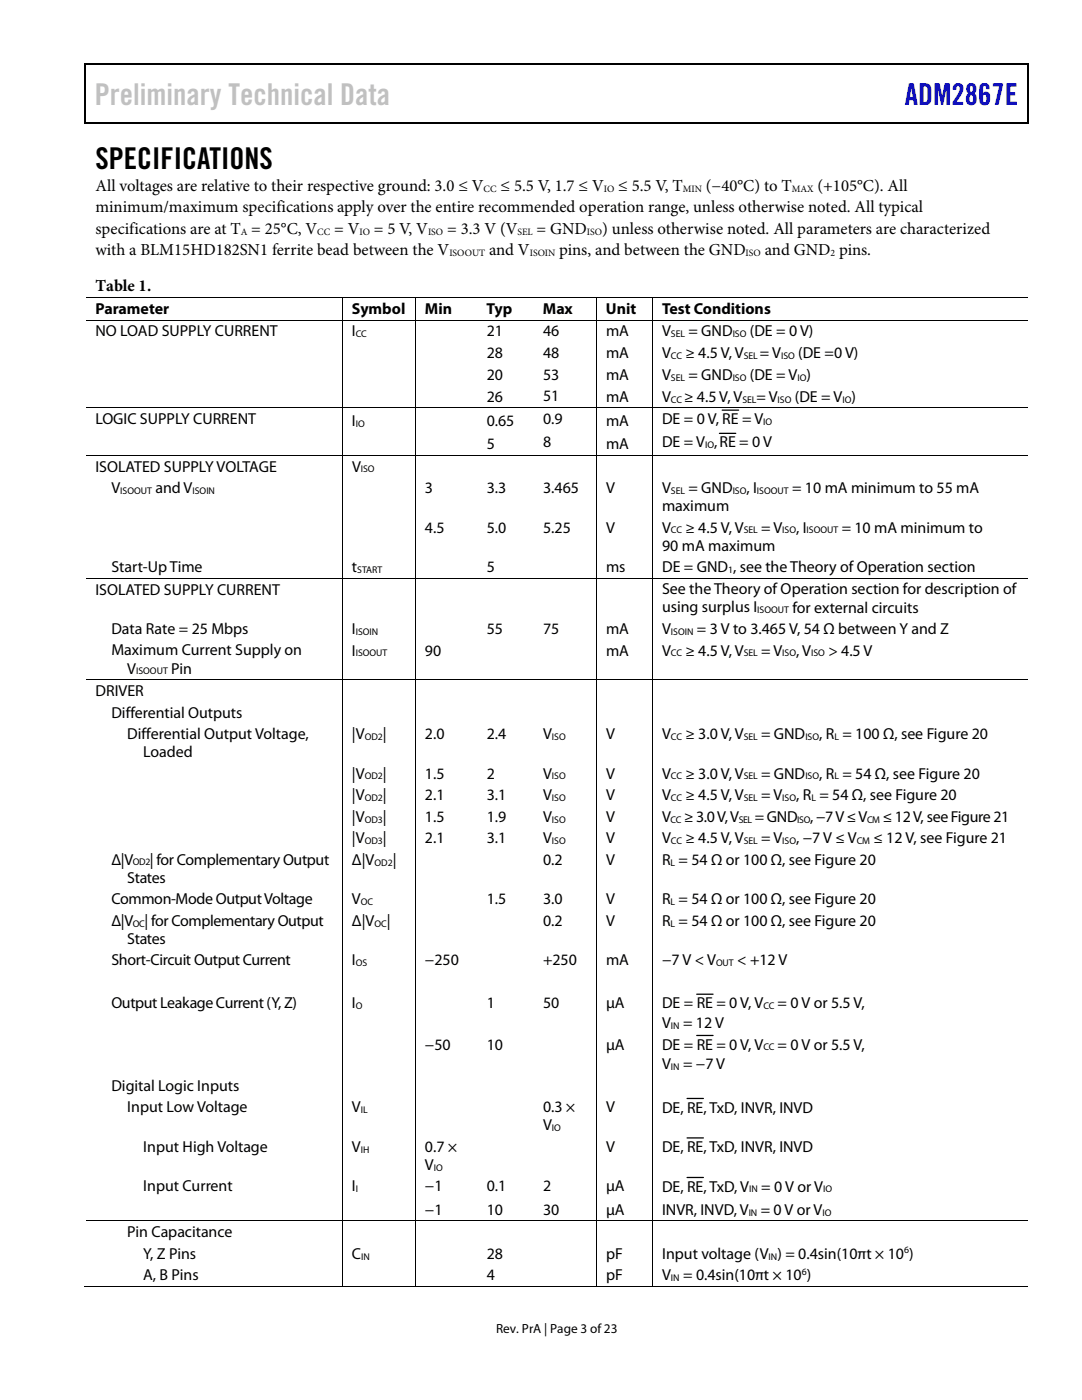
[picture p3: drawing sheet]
<svg xmlns="http://www.w3.org/2000/svg" width="216mm" height="279mm" viewBox="0 0 216 279" stroke-linecap="round" stroke-linejoin="round" font-family="sans-serif">
<defs><g id="words">
<text font-size="6" fill="#c0c0c0" x="18.9" y="21">Preliminary Technical Data</text>
<text font-size="6" fill="#00f" x="180.5" y="21">ADM2867E</text>
<text font-size="6" x="19" y="33.6">SPECIFICATIONS</text>
<g font-size="3.3">
<text x="19" y="38.1">All voltages are relative to their respective ground: 3.0 ≤ V</text>
<text x="99.9" y="38.1">≤ 5.5 V, 1.7 ≤ V</text>
<text x="123.4" y="38.1">≤ 5.5 V, T</text>
<text x="140.8" y="38.1">(−40°C) to T</text>
<text x="163.1" y="38.1">(+105°C). All</text>
<text x="19.1" y="42.4">minimum/maximum specifications apply over the entire recommended operation range, unless otherwise noted. All typical</text>
<text x="19.1" y="46.7">specifications are at T = 25°C, V</text>
<text x="66.7" y="46.7">= V</text>
<text x="74.6" y="46.7">= 5 V, V</text>
<text x="89.2" y="46.7">= 3.3 V (V</text>
<text x="107.1" y="46.7">= GND</text>
<text x="120.2" y="46.7">) unless otherwise noted. All parameters are characterized</text>
<text x="19" y="50.9">with a BLM15HD182SN1 ferrite bead between the V</text>
<text x="97.6" y="50.9">and V</text>
<text x="111.6" y="50.9">pins, and between the GND</text>
<text x="152.6" y="50.9">and GND pins.</text>
<text x="19.1" y="58.1">Table 1.</text>
</g>
<g font-size="3.2">
<text x="19" y="62.6">Parameter</text>
<text x="70.2" y="62.6">Symbol</text>
<text x="84.8" y="62.6">Min</text>
<text x="97.1" y="62.6">Typ</text>
<text x="108.3" y="62.6">Max</text>
<text x="120.9" y="62.6">Unit</text>
<text x="132.1" y="62.6">Test Conditions</text>
<text x="19" y="67.1">NO LOAD SUPPLY CURRENT</text>
<text x="70.2" y="67.1">I</text>
<text x="97.1" y="67.1">21</text>
<text x="97.1" y="71.5">28</text>
<text x="108.4" y="67.1">46</text>
<text x="108.4" y="71.4">48</text>
<text x="120.9" y="67.1">mA</text>
<text x="120.9" y="71.5">mA</text>
<text x="132.1" y="67.1">V</text>
<text x="132.1" y="71.5">V</text>
<text x="136.8" y="71.5">≥ 4.5 V, V</text>
<text x="137.4" y="67.1">= GND</text>
<text x="149.6" y="67.1">(DE = 0 V)</text>
<text x="151.6" y="71.5">= V</text>
<text x="159.3" y="71.5">(DE =0 V)</text>
<text x="97.1" y="75.8">20</text>
<text x="108.4" y="75.8">53</text>
<text x="120.9" y="75.8">mA</text>
<text x="132.1" y="75.8">V</text>
<text x="137.4" y="75.8">= GND</text>
<text x="149.6" y="75.8">(DE = V )</text>
<text x="97.1" y="80.2">26</text>
<text x="108.4" y="80.1">51</text>
<text x="120.9" y="80.2">mA</text>
<text x="132.1" y="80.2">V</text>
<text x="136.5" y="80.2">≥ 4.5 V, V</text>
<text x="151" y="80.2">= V</text>
<text x="158.6" y="80.2">(DE = V )</text>
<text x="19" y="84.6">LOGIC SUPPLY CURRENT</text>
<text x="70.2" y="85">I</text>
<text x="97.1" y="85">0.65</text>
<text x="97.1" y="89.6">5</text>
<text x="108.4" y="84.6">0.9</text>
<text x="108.4" y="89.3">8</text>
<text x="120.9" y="85">mA</text>
<text x="120.9" y="89.6">mA</text>
<text x="132.1" y="84.7">DE = 0 V, RE = V</text>
<text x="132.1" y="89.3">DE = V ,RE = 0 V</text>
<text x="19" y="94.1">ISOLATED SUPPLY VOLTAGE</text>
<text x="70.2" y="94.1">V</text>
<text x="22.2" y="98.4">V</text>
<text x="31" y="98.4">and V</text>
<text x="84.8" y="98.4">3</text>
<text x="97.1" y="98.4">3.3</text>
<text x="108.4" y="98.4">3.465</text>
<text x="120.9" y="98.4">V</text>
<text x="132.1" y="98.4">V</text>
<text x="137.4" y="98.4">= GND</text>
<text x="148.9" y="98.4">, I</text>
<text x="158.1" y="98.4">= 10 mA minimum to 55 mA</text>
<text x="84.8" y="106.3">4.5</text>
<text x="97.1" y="106.3">5.0</text>
<text x="108.4" y="106.3">5.25</text>
<text x="120.9" y="106.3">V</text>
<text x="132.1" y="102">maximum</text>
<text x="132.1" y="106.3">V</text>
<text x="136.8" y="106.3">≥ 4.5 V, V</text>
<text x="151.9" y="106.3">= V</text>
<text x="158.9" y="106.3">, I</text>
<text x="168" y="106.3">= 10 mA minimum to</text>
<text x="132.1" y="109.9">90 mA maximum</text>
<text x="19" y="118.7">ISOLATED SUPPLY CURRENT</text>
<text x="22.2" y="114.2">Start-Up Time</text>
<text x="70.2" y="114.2">t</text>
<text x="97.1" y="114.2">5</text>
<text x="120.9" y="114.2">ms</text>
<text x="132.1" y="118.6">See the Theory of Operation section for description of</text>
<text x="132.1" y="114.2">DE = GND , see the Theory of Operation section</text>
<text x="132.1" y="122.2">using surplus I</text>
<text x="158.1" y="122.2">for external circuits</text>
<text x="22.2" y="126.5">Data Rate = 25 Mbps</text>
<text x="22.2" y="130.8">Maximum Current Supply on</text>
<text x="70.2" y="130.8">I</text>
<text x="70.2" y="126.5">I</text>
<text x="84.8" y="130.8">90</text>
<text x="97.1" y="126.5">55</text>
<text x="108.4" y="126.5">75</text>
<text x="120.9" y="126.5">mA</text>
<text x="120.9" y="130.8">mA</text>
<text x="132.1" y="126.5">V</text>
<text x="132.1" y="130.8">V</text>
<text x="136.8" y="130.8">≥ 4.5 V, V</text>
<text x="139.1" y="126.5">= 3 V to 3.465 V, 54 Ω between Y and Z</text>
<text x="151.9" y="130.8">= V</text>
<text x="158.9" y="130.8">, V</text>
<text x="165.3" y="130.8">&gt; 4.5 V</text>
<text x="25.4" y="134.4">V</text>
<text x="34.2" y="134.4">Pin</text>
<text x="19" y="138.9">DRIVER</text>
<text x="22.2" y="143.2">Differential Outputs</text>
<text x="25.4" y="147.5">Differential Output Voltage,</text>
<text x="70.2" y="147.5">|V</text>
<text x="76.4" y="147.5">|</text>
<text x="84.8" y="147.5">2.0</text>
<text x="97.1" y="147.5">2.4</text>
<text x="108.4" y="147.5">V</text>
<text x="120.9" y="147.5">V</text>
<text x="132.1" y="147.5">V</text>
<text x="136.8" y="147.5">≥ 3.0 V, V</text>
<text x="151.9" y="147.5">= GND</text>
<text x="163.4" y="147.5">, R = 100 Ω, see Figure 20</text>
<text x="28.6" y="151.1">Loaded</text>
<text x="70.2" y="155.4">|V</text>
<text x="76.4" y="155.4">|</text>
<text x="84.8" y="155.4">1.5</text>
<text x="97.1" y="155.4">2</text>
<text x="108.4" y="155.4">V</text>
<text x="120.9" y="155.4">V</text>
<text x="132.1" y="155.4">V</text>
<text x="136.8" y="155.4">≥ 3.0 V, V</text>
<text x="151.9" y="155.4">= GND</text>
<text x="163.4" y="155.4">, R = 54 Ω, see Figure 20</text>
<text x="70.2" y="159.7">|V</text>
<text x="76.4" y="159.7">|</text>
<text x="84.8" y="159.7">2.1</text>
<text x="97.1" y="159.7">3.1</text>
<text x="108.4" y="159.7">V</text>
<text x="120.9" y="159.7">V</text>
<text x="132.1" y="159.7">V</text>
<text x="136.8" y="159.7">≥ 4.5 V, V</text>
<text x="151.9" y="159.7">= V</text>
<text x="158.9" y="159.7">, R = 54 Ω, see Figure 20</text>
<text x="70.2" y="164">|V</text>
<text x="76.4" y="164">|</text>
<text x="84.8" y="164">1.5</text>
<text x="97.1" y="164">1.9</text>
<text x="108.4" y="164">V</text>
<text x="120.9" y="164">V</text>
<text x="132.1" y="164">V</text>
<text x="136.5" y="164">≥ 3.0 V, V</text>
<text x="150.6" y="164">= GND</text>
<text x="161.6" y="164">, −7 V ≤ V</text>
<text x="176.2" y="164">≤ 12 V, see Figure 21</text>
<text x="22.2" y="172.6">Δ|V</text>
<text x="29.9" y="172.6">| for Complementary Output</text>
<text x="70.2" y="172.6">Δ|V</text>
<text x="70.2" y="168.3">|V</text>
<text x="76.4" y="168.3">|</text>
<text x="78.4" y="172.6">|</text>
<text x="84.8" y="168.3">2.1</text>
<text x="97.1" y="168.3">3.1</text>
<text x="108.4" y="172.6">0.2</text>
<text x="108.4" y="168.3">V</text>
<text x="120.9" y="168.3">V</text>
<text x="120.9" y="172.6">V</text>
<text x="132.1" y="168.3">V</text>
<text x="132.1" y="172.6">R = 54 Ω or 100 Ω, see Figure 20</text>
<text x="136.8" y="168.3">≥ 4.5 V, V</text>
<text x="151.9" y="168.3">= V</text>
<text x="158.9" y="168.3">, −7 V ≤ V</text>
<text x="174.3" y="168.3">≤ 12 V, see Figure 21</text>
<text x="25.4" y="176.1">States</text>
<text x="22.2" y="180.5">Common-Mode Output Voltage</text>
<text x="22.2" y="184.7">Δ|V</text>
<text x="28.9" y="184.7">| for Complementary Output</text>
<text x="70.2" y="180.5">V</text>
<text x="70.2" y="184.8">Δ|V</text>
<text x="77.2" y="184.8">|</text>
<text x="97.1" y="180.5">1.5</text>
<text x="108.4" y="184.8">0.2</text>
<text x="108.4" y="180.5">3.0</text>
<text x="120.9" y="184.8">V</text>
<text x="120.9" y="180.5">V</text>
<text x="132.1" y="184.8">R = 54 Ω or 100 Ω, see Figure 20</text>
<text x="132.1" y="180.5">R = 54 Ω or 100 Ω, see Figure 20</text>
<text x="25.4" y="188.3">States</text>
<text x="22.2" y="192.6">Short-Circuit Output Current</text>
<text x="70.2" y="192.6">I</text>
<text x="84.8" y="192.6">−250</text>
<text x="108.4" y="192.6">+250</text>
<text x="120.9" y="192.6">mA</text>
<text x="132.1" y="192.6">−7 V &lt; V</text>
<text x="147.1" y="192.6">&lt; +12 V</text>
<text x="22.2" y="201.2">Output Leakage Current (Y, Z)</text>
<text x="70.2" y="201.2">I</text>
<text x="97.1" y="201.2">1</text>
<text x="108.4" y="201.2">50</text>
<text x="120.9" y="201.2">μA</text>
<text x="132.1" y="201.2">DE = RE = 0 V, V</text>
<text x="155.2" y="201.2">= 0 V or 5.5 V,</text>
<text x="84.8" y="209.5">−50</text>
<text x="97.1" y="209.5">10</text>
<text x="120.9" y="209.5">μA</text>
<text x="132.1" y="205.2">V</text>
<text x="132.1" y="209.5">DE = RE = 0 V, V</text>
<text x="136.3" y="205.2">= 12 V</text>
<text x="155.2" y="209.5">= 0 V or 5.5 V,</text>
<text x="132.1" y="213.4">V</text>
<text x="136.3" y="213.4">= −7 V</text>
<text x="22.2" y="217.7">Digital Logic Inputs</text>
<text x="108.4" y="222">0.3 ×</text>
<text x="25.4" y="222">Input Low Voltage</text>
<text x="70.2" y="222">V</text>
<text x="108.4" y="225.6">V</text>
<text x="120.9" y="222">V</text>
<text x="132.1" y="222">DE, RE, TxD, INVR, INVD</text>
<text x="28.6" y="229.9">Input High Voltage</text>
<text x="70.2" y="229.9">V</text>
<text x="84.8" y="229.9">0.7 ×</text>
<text x="84.8" y="233.5">V</text>
<text x="120.9" y="229.9">V</text>
<text x="132.1" y="229.9">DE, RE, TxD, INVR, INVD</text>
<text x="28.6" y="237.8">Input Current</text>
<text x="70.2" y="237.8">I</text>
<text x="84.8" y="237.8">−1</text>
<text x="97.1" y="237.8">0.1</text>
<text x="108.4" y="237.8">2</text>
<text x="120.9" y="237.8">μA</text>
<text x="132.1" y="237.8">DE, RE, TxD, V</text>
<text x="151.9" y="237.8">= 0 V or V</text>
<text x="84.8" y="242.4">−1</text>
<text x="97.1" y="242.4">10</text>
<text x="108.4" y="242.4">30</text>
<text x="120.9" y="242.4">μA</text>
<text x="132.1" y="242.4">INVR, INVD, V</text>
<text x="151.8" y="242.4">= 0 V or V</text>
<text x="25.4" y="246.9">Pin Capacitance</text>
<text x="28.6" y="251.2">Y, Z Pins</text>
<text x="70.2" y="251.2">C</text>
<text x="97.1" y="251.2">28</text>
<text x="120.9" y="251.2">pF</text>
<text x="132.1" y="251.2">Input voltage (V ) = 0.4sin(10πt × 10 )</text>
<text x="28.6" y="255.5">A, B Pins</text>
<text x="97.1" y="255.5">4</text>
<text x="120.9" y="255.5">pF</text>
<text x="132.1" y="255.5">V</text>
<text x="136.3" y="255.5">= 0.4sin(10πt × 10 )</text>
</g>
<text font-size="2.6" x="99" y="266">Rev. PrA | Page 3 of 23</text>
<g font-size="1.9">
<text x="96.5" y="38.3">CC</text>
<text x="120.5" y="38.3">IO</text>
<text x="136.2" y="38.3">MIN</text>
<text x="158" y="38.3">MAX</text>
<text x="48" y="46.8">A</text>
<text x="63.3" y="46.8">CC</text>
<text x="71.7" y="46.8">IO</text>
<text x="85.4" y="46.8">ISO</text>
<text x="103.3" y="46.8">SEL</text>
<text x="117.1" y="46.8">ISO</text>
<text x="89.7" y="51.1">ISOOUT</text>
<text x="105.7" y="51.1">ISOIN</text>
<text x="148.8" y="51.1">ISO</text>
<text x="165.7" y="51.1">2</text>
<text x="71" y="67.3">CC</text>
<text x="133.9" y="67.3">SEL</text>
<text x="133.9" y="71.6">CC</text>
<text x="146.2" y="67.3">ISO</text>
<text x="148.4" y="71.6">SEL</text>
<text x="155.9" y="71.6">ISO</text>
<text x="133.9" y="76">SEL</text>
<text x="146.2" y="76">ISO</text>
<text x="159.1" y="76">IO</text>
<text x="133.9" y="80.3">CC</text>
<text x="148.1" y="80.3">SEL</text>
<text x="155.2" y="80.3">ISO</text>
<text x="168.1" y="80.3">IO</text>
<text x="71" y="85.2">IO</text>
<text x="140.7" y="89.5">IO</text>
<text x="152.3" y="84.8">IO</text>
<text x="72" y="94.3">ISO</text>
<text x="24" y="98.6">ISOOUT</text>
<text x="38.4" y="98.6">ISOIN</text>
<text x="133.9" y="98.6">SEL</text>
<text x="146.2" y="98.6">ISO</text>
<text x="151" y="98.6">ISOOUT</text>
<text x="133.9" y="106.4">CC</text>
<text x="148.4" y="106.4">SEL</text>
<text x="156.1" y="106.4">ISO</text>
<text x="161" y="106.4">ISOOUT</text>
<text x="71.3" y="114.3">START</text>
<text x="145.3" y="114.3">1</text>
<text x="151.1" y="122.4">ISOOUT</text>
<text x="71" y="126.7">ISOIN</text>
<text x="71" y="131">ISOOUT</text>
<text x="133.9" y="126.7">ISOIN</text>
<text x="133.9" y="131">CC</text>
<text x="148.4" y="131">SEL</text>
<text x="156.1" y="131">ISO</text>
<text x="161.9" y="131">ISO</text>
<text x="27.2" y="134.6">ISOOUT</text>
<text x="72.8" y="147.7">OD2</text>
<text x="110.1" y="147.7">ISO</text>
<text x="133.9" y="147.7">CC</text>
<text x="148.4" y="147.7">SEL</text>
<text x="160.7" y="147.7">ISO</text>
<text x="166.5" y="147.7">L</text>
<text x="72.8" y="155.6">OD2</text>
<text x="110.1" y="155.6">ISO</text>
<text x="133.9" y="155.6">CC</text>
<text x="148.4" y="155.6">SEL</text>
<text x="160.7" y="155.6">ISO</text>
<text x="166.5" y="155.6">L</text>
<text x="72.8" y="159.9">OD2</text>
<text x="110.1" y="159.9">ISO</text>
<text x="133.9" y="159.9">CC</text>
<text x="148.4" y="159.9">SEL</text>
<text x="156.1" y="159.9">ISO</text>
<text x="161.9" y="159.9">L</text>
<text x="72.8" y="164.1">OD3</text>
<text x="110.1" y="164.1">ISO</text>
<text x="133.8" y="164.1">CC</text>
<text x="147.4" y="164.1">SEL</text>
<text x="159.1" y="164.1">ISO</text>
<text x="173" y="164.1">CM</text>
<text x="26.5" y="172.7">OD2</text>
<text x="72.8" y="168.4">OD3</text>
<text x="74.7" y="172.7">OD2</text>
<text x="110.1" y="168.4">ISO</text>
<text x="133.8" y="172.7">L</text>
<text x="133.9" y="168.4">CC</text>
<text x="148.4" y="168.4">SEL</text>
<text x="156.1" y="168.4">ISO</text>
<text x="170.9" y="168.4">CM</text>
<text x="26.5" y="184.9">OC</text>
<text x="72" y="180.6">OC</text>
<text x="74.7" y="184.9">OC</text>
<text x="133.8" y="180.6">L</text>
<text x="133.8" y="184.9">L</text>
<text x="71" y="192.8">OS</text>
<text x="142.9" y="192.8">OUT</text>
<text x="71" y="201.4">O</text>
<text x="152.3" y="201.4">CC</text>
<text x="133.9" y="205.3">IN</text>
<text x="152.3" y="209.6">CC</text>
<text x="133.9" y="213.6">IN</text>
<text x="72" y="222.2">IL</text>
<text x="110.1" y="225.8">IO</text>
<text x="72" y="230.1">IH</text>
<text x="86.6" y="233.7">IO</text>
<text x="71" y="238">I</text>
<text x="149.5" y="238">IN</text>
<text x="164.2" y="238">IO</text>
<text x="149.4" y="242.6">IN</text>
<text x="164.1" y="242.6">IO</text>
<text x="72.1" y="251.4">IN</text>
<text x="153.4" y="251.4">IN</text>
<text x="180.4" y="250.1">6</text>
<text x="133.9" y="255.7">IN</text>
<text x="160" y="254.4">6</text>
</g>
</g></defs>
<path d="M16.9 12.7h.2v1h-.2zM205.1 12.7h.2v1h-.2zM205.1 12.7h.2v.3h-.2zM82.3 24.4h.2v.3h-.2zM205.1 24.4h.2v.3h-.2z" fill="#000"/>
<path d="M16.9 12.8h188.2M17 13.7v11M205.2 13.7v11M205.1 24.5h-188.2M143.6 86.5h3.2M144.1 81.9h3.3M139 198.4h3.3M137.1 219.2h3.3M139 206.7h3.3M137.1 227.1h3.3M137.1 235h3.3" fill="none" stroke="#000" stroke-width=".25"/>
<g fill="none" stroke="#000" stroke-width=".2">
<path d="M17.1 59.4h188M68.3 59.4v4.4M82.9 59.4v4.4M119 59.4v4.4M130.2 59.4v4.4M17.1 63.9h188M68.3 64v17.3M82.9 64v17.3M119 64v17.3M130.2 64v17.3M17.1 81.4h188M17.1 90.9h188"/>
<path d="M68.3 81.5v9.3M68.3 91v24.3M82.9 81.5v9.3M82.9 91v24.3M119 81.5v9.3M119 91v24.3M130.2 81.5v9.3M130.2 91v24.3M17.1 115.4h188M68.3 115.5v20.1M82.9 115.5v20.1M119 115.5v20.1"/>
<path d="M130.2 115.5v20.1M68.3 135.7v107.9M82.9 135.7v107.9M119 135.7v107.9M130.2 135.7v107.9M205.1 135.7h-188M16.9 256.7h51.3M17.1 243.7h188M68.3 243.8v13M68.4 256.7h14.4M82.9 243.8v13M83 256.7h35.9"/>
<path d="M119 243.8v13M119.1 256.7h11M130.2 243.8v13M130.3 256.7h74.8"/>
</g>
<use href="#words"/>
</svg>
